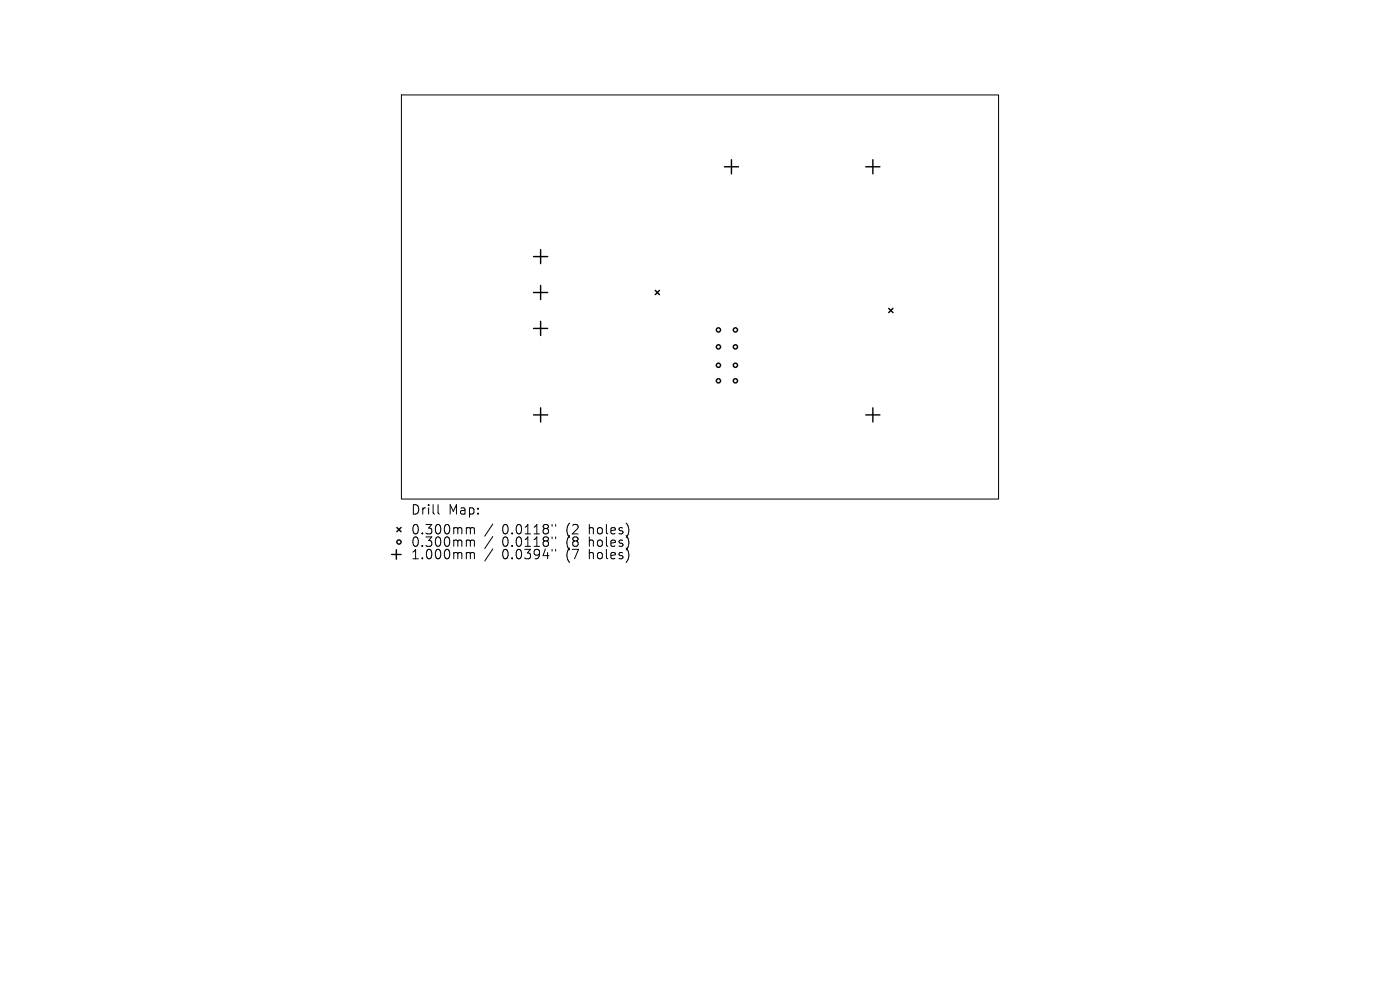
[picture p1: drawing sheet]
<svg xmlns="http://www.w3.org/2000/svg" width="297mm" height="210mm" viewBox="0 0 297 210" stroke-linecap="round" stroke-linejoin="round" font-family="sans-serif">
<defs><g id="words">
<g font-size="2.8">
<text x="87.1" y="109.4">Drill</text>
<text x="87.1" y="113.6">0.300mm</text>
<text x="95.1" y="109.4">Map:</text>
<text x="106.5" y="113.6">0.0118&quot;</text>
<text x="120.3" y="113.6">(2</text>
<text x="125.2" y="113.6">holes)</text>
<text x="87.1" y="116.3">0.300mm</text>
<text x="87.1" y="118.9">1.000mm</text>
<text x="106.5" y="116.3">0.0118&quot;</text>
<text x="106.5" y="118.9">0.0394&quot;</text>
<text x="120.3" y="116.3">(8</text>
<text x="120.3" y="118.9">(7</text>
<text x="125.2" y="116.3">holes)</text>
<text x="125.2" y="118.9">holes)</text>
</g>
</g></defs>
<g fill="none" stroke="#000" stroke-width=".21">
<path d="M85.2 20.1h126.6v85.8h-126.6zM92.9 107.1v1.7l.3 .3M99.2 111.9l.5 .1 .1 .2M99.2 114.6h.3l.3 .2M99.2 117.2l.5 .1 .1 .2M99.8 112.2l.3-.3 .4 .1 .1 1.3M99.8 112.2v1.1M99.8 114.8v1.1M99.8 117.5v1M99.8 114.8l.3-.2 .4 .1 .1 1.2M99.8 117.5l.3-.3 .4 .1 .1 1.2M104.5 111.2l-1.7 2.5"/>
<path d="M104.5 113.8l-1.7 2.6M104.5 116.4l-1.7 2.6M117.1 111.3v.3M117.1 113.9v.4M117.1 116.5v.4M117.9 111.3v.3M117.9 113.9v.4M117.9 116.5v.4"/>
</g>
<g fill="none" stroke="#000" stroke-width=".3">
<path d="M153.7 35.4h3M155.2 33.9v3M183.7 35.4h3M185.2 33.9v3M113.2 54.4h3M114.7 52.9v3M113.2 62h3M113.2 69.7h3M114.7 60.5v3M114.7 68.2v3M139 61.6l.9 .9M139.9 61.6l-.9 .9"/>
<path d="M188.5 65.4l.9 .9M189.4 65.4l-.9 .9M113.2 88h3M114.7 86.5v3M183.7 88h3M185.2 86.5v3M83.1 117.6h2M84.1 116.6v2M84.2 111.9l.9 .9M85.1 111.9l-.9 .9"/>
<circle cx="152.4" cy="77.5" r=".45"/>
<circle cx="152.4" cy="73.6" r=".45"/>
<circle cx="152.4" cy="70" r=".45"/>
<circle cx="156" cy="77.5" r=".45"/>
<circle cx="156" cy="73.6" r=".45"/>
<circle cx="156" cy="70" r=".45"/>
<circle cx="152.4" cy="80.8" r=".45"/>
<circle cx="156" cy="80.8" r=".45"/>
<circle cx="84.6" cy="115" r=".45"/>
</g>
<use href="#words"/>
</svg>
